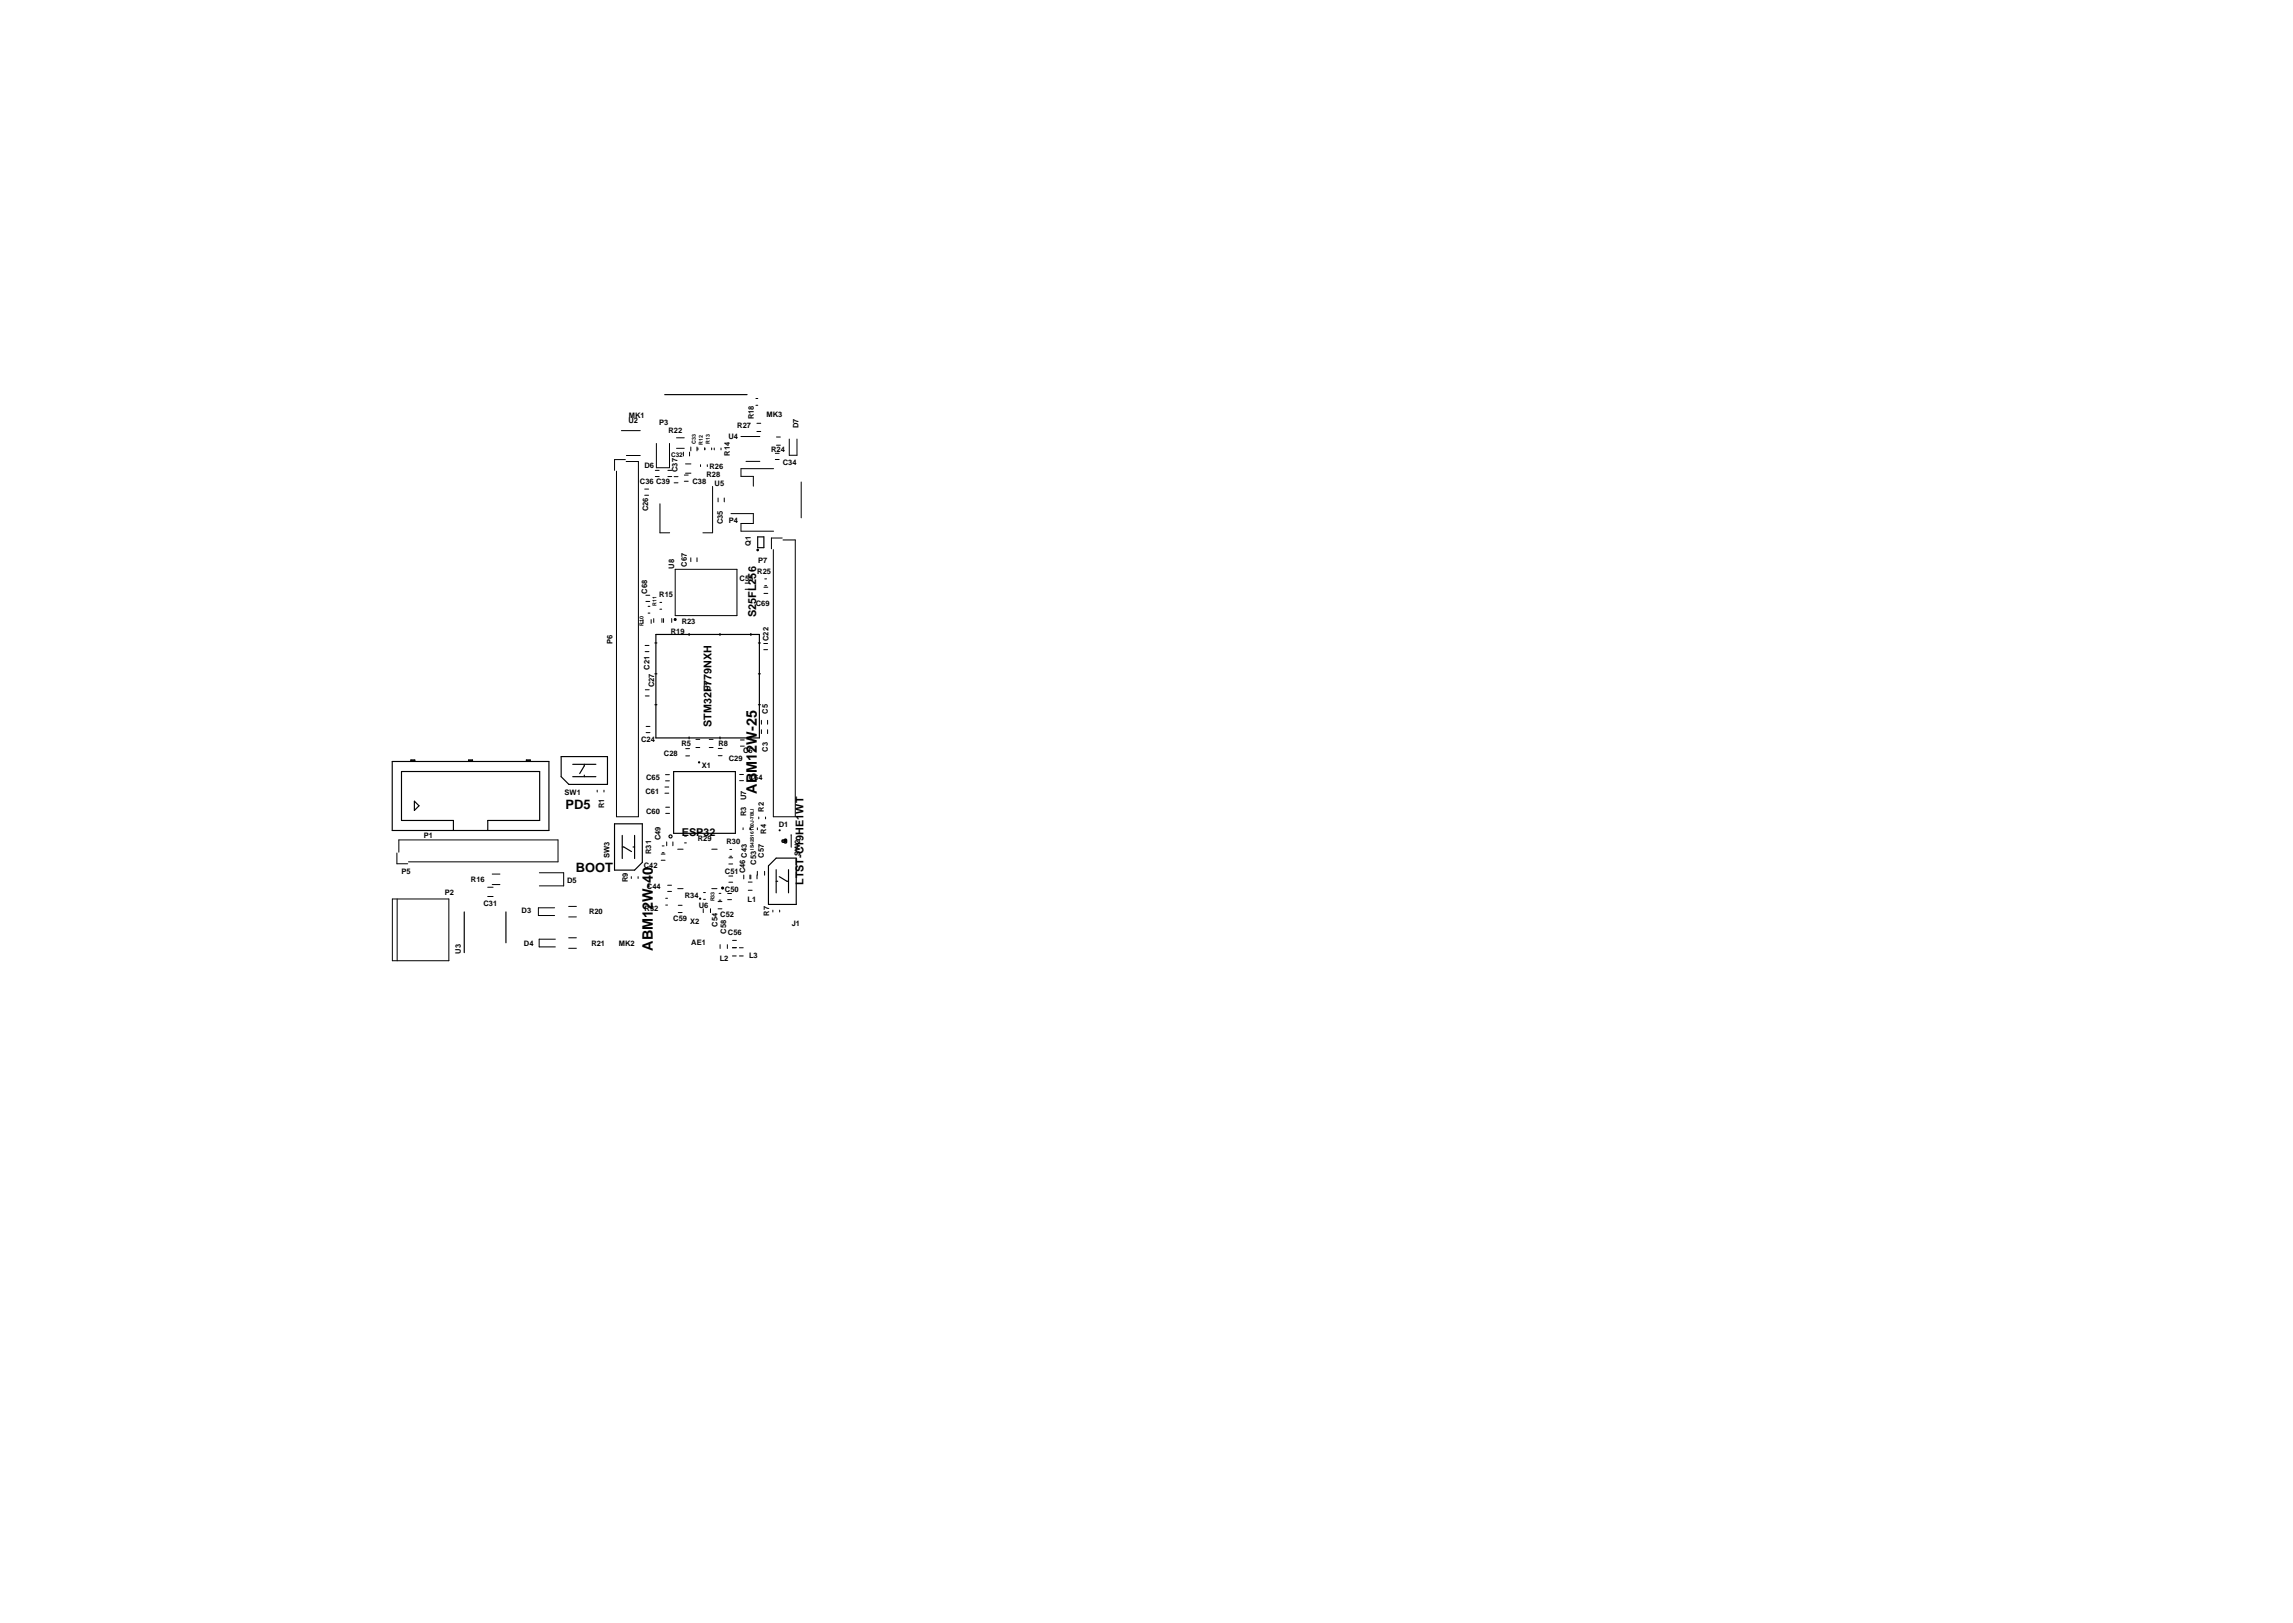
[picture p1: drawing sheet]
<svg xmlns="http://www.w3.org/2000/svg" width="297mm" height="210mm" viewBox="0 0 297 210" stroke-linecap="round" stroke-linejoin="round" font-family="sans-serif">
<defs><g id="words">
<g font-size="1.9">
<text x="98" y="102.8" transform="rotate(-90 98 102.8)">ABM12W-25</text>
<text x="84.6" y="123.2" transform="rotate(-90 84.6 123.2)">ABM12W-40</text>
</g>
<g font-size="1.7">
<text x="73.3" y="104.8">PD5</text>
<text x="74.6" y="112.9">BOOT</text>
</g>
<g font-size="1.4">
<text x="98" y="80" transform="rotate(-90 98 80)">S25FL256</text>
<text x="92.2" y="94.2" transform="rotate(-90 92.2 94.2)">STM32F779NXH</text>
<text x="88.3" y="108.3">ESP32</text>
<text x="104.1" y="114.6" transform="rotate(-90 104.1 114.6)">LTST-C19HE1WT</text>
</g>
<g font-size="1">
<text x="99.3" y="54">MK3</text>
<text x="81.4" y="54.8">U2</text>
<text x="81.5" y="54.1">MK1</text>
<text x="85.4" y="55.1">P3</text>
<text x="86.6" y="56.1">R22</text>
<text x="94.4" y="56.9">U4</text>
<text x="94.6" y="59.1" transform="rotate(-90 94.6 59.1)">R14</text>
<text x="95.5" y="55.4">R27</text>
<text x="97.7" y="54.3" transform="rotate(-90 97.7 54.3)">R18</text>
<text x="99.9" y="58.6">R24</text>
<text x="103.4" y="55.5" transform="rotate(-90 103.4 55.5)">D7</text>
<text x="82.9" y="62.7">C36 C39</text>
<text x="83.5" y="60.6">D6</text>
<text x="87.7" y="61.1" transform="rotate(-90 87.7 61.1)">C37</text>
<text x="89.7" y="62.7">C38</text>
<text x="91.5" y="61.8">R28</text>
<text x="91.9" y="60.8">R26</text>
<text x="92.6" y="63">U5</text>
<text x="101.4" y="60.3">C34</text>
<text x="84" y="66.2" transform="rotate(-90 84 66.2)">C26</text>
<text x="93.7" y="67.9" transform="rotate(-90 93.7 67.9)">C35</text>
<text x="94.4" y="67.7">P4</text>
<text x="97.2" y="70.7" transform="rotate(-90 97.2 70.7)">Q1</text>
<text x="83.8" y="76.9" transform="rotate(-90 83.8 76.9)">C68</text>
<text x="85.4" y="77.4">R15</text>
<text x="87.4" y="73.7" transform="rotate(-90 87.4 73.7)">U8</text>
<text x="89" y="73.4" transform="rotate(-90 89 73.4)">C67</text>
<text x="95.8" y="75.3">C55</text>
<text x="98.1" y="74.3">R25</text>
<text x="98.2" y="73">P7</text>
<text x="79.4" y="83.4" transform="rotate(-90 79.4 83.4)">P6</text>
<text x="86.9" y="82.1">R19</text>
<text x="88.3" y="80.8">R23</text>
<text x="97.9" y="78.5">C69</text>
<text x="99.5" y="83" transform="rotate(-90 99.5 83)">C22</text>
<text x="84.1" y="86.7" transform="rotate(-90 84.1 86.7)">C21</text>
<text x="84.7" y="89" transform="rotate(-90 84.7 89)">C27</text>
<text x="92" y="89.5" transform="rotate(-90 92 89.5)">U1</text>
<text x="99.4" y="92.5" transform="rotate(-90 99.4 92.5)">C5</text>
<text x="83.1" y="96.1">C24</text>
<text x="83.7" y="101">C65</text>
<text x="86" y="98">C28</text>
<text x="88.3" y="96.7">R5</text>
<text x="90.9" y="99.5">X1</text>
<text x="93.1" y="96.7">R8</text>
<text x="94.4" y="98.6">C29</text>
<text x="96.3" y="97.6">C6</text>
<text x="97" y="101">C64</text>
<text x="99.4" y="97.4" transform="rotate(-90 99.4 97.4)">C3</text>
<text x="73.1" y="103">SW1</text>
<text x="78.3" y="104.7" transform="rotate(-90 78.3 104.7)">R1</text>
<text x="83.6" y="102.8">C61</text>
<text x="83.7" y="105.4">C60</text>
<text x="96.7" y="105.8" transform="rotate(-90 96.7 105.8)">R3</text>
<text x="96.7" y="103.7" transform="rotate(-90 96.7 103.7)">U7</text>
<text x="99" y="105.2" transform="rotate(-90 99 105.2)">R2</text>
<text x="99.3" y="108" transform="rotate(-90 99.3 108)">R4</text>
<text x="100.9" y="107.2">D1</text>
<text x="52" y="113.2">P5</text>
<text x="54.9" y="108.5">P1</text>
<text x="79" y="111.2" transform="rotate(-90 79 111.2)">SW3</text>
<text x="83.4" y="112.5">C42</text>
<text x="84.4" y="110.6" transform="rotate(-90 84.4 110.6)">R31</text>
<text x="85.5" y="108.8" transform="rotate(-90 85.5 108.8)">C49</text>
<text x="90.4" y="109">R29</text>
<text x="93.9" y="113.2">C51</text>
<text x="94.1" y="109.4">R30</text>
<text x="96.5" y="113.1" transform="rotate(-90 96.5 113.1)">C46 C43</text>
<text x="98" y="112" transform="rotate(-90 98 112)">C53</text>
<text x="99" y="111.1" transform="rotate(-90 99 111.1)">C57</text>
<text x="103.7" y="110.9" transform="rotate(-90 103.7 110.9)">SW2</text>
<text x="57.6" y="115.9">P2</text>
<text x="61" y="114.3">R16</text>
<text x="62.6" y="117.4">C31</text>
<text x="67.6" y="118.3">D3</text>
<text x="73.5" y="114.4">D5</text>
<text x="76.3" y="118.4">R20</text>
<text x="81.3" y="114.3" transform="rotate(-90 81.3 114.3)">R9</text>
<text x="83.5" y="118">R32</text>
<text x="83.8" y="115.2">C44</text>
<text x="87.2" y="119.4">C59</text>
<text x="88.7" y="116.4">R34</text>
<text x="89.4" y="119.7">X2</text>
<text x="90.5" y="117.7">U6</text>
<text x="93.3" y="118.8">C52</text>
<text x="93.9" y="115.6">C50</text>
<text x="96.8" y="116.9">L1</text>
<text x="99.7" y="118.7" transform="rotate(-90 99.7 118.7)">R7</text>
<text x="102.6" y="119.9">J1</text>
<text x="59.7" y="123.6" transform="rotate(-90 59.7 123.6)">U3</text>
<text x="67.9" y="122.5">D4</text>
<text x="76.6" y="122.6">R21</text>
<text x="80.2" y="122.5">MK2</text>
<text x="89.6" y="122.4">AE1</text>
<text x="93" y="120" transform="rotate(-90 93 120)">C54</text>
<text x="93.2" y="124.5">L2</text>
<text x="94.1" y="120.9" transform="rotate(-90 94.1 120.9)">C58</text>
<text x="94.3" y="121.1">C56</text>
<text x="97" y="124.1">L3</text>
</g>
<text font-size=".8" x="86.9" y="59.1">C32</text>
<g font-size=".7">
<text x="90.1" y="57.5" transform="rotate(-90 90.1 57.5)">C33</text>
<text x="91.1" y="57.6" transform="rotate(-90 91.1 57.6)">R12</text>
<text x="92" y="57.5" transform="rotate(-90 92 57.5)">R13</text>
<text x="83.4" y="81.1" transform="rotate(-90 83.4 81.1)">R10</text>
<text x="85.1" y="78.5" transform="rotate(-90 85.1 78.5)">R11</text>
<text x="92.5" y="116.8" transform="rotate(-90 92.5 116.8)">R33</text>
</g>
<text font-size=".6" x="97.6" y="110.1" transform="rotate(-90 97.6 110.1)">IS42S16160J-7BLI</text>
</g></defs>
<g fill="none" stroke="#000" stroke-width=".13">
<path d="M80.5 55.8h2.4M81 59.5h-1.4v1.4M81.1 59.8h1.6v46h-2.8v-44.8M81.1 59h1.8M85 57.4v3.2h1.7v-3.2M87.6 58.1h1M87.6 56.7h1M88.5 58.6v.5M89.3 58.6v.5M89.5 57.9v.5M90.3 57.9v.5M90.4 58v.3"/>
<path d="M91.3 58v.3M92.2 58v.3M92.5 58v.3M93.4 58v.3M96 56.6h2.4M96.6 59.8h1.8M97.9 51.6h.3M97.9 52.5h.3M98 54.8h.5M98 55.9h.5M100.4 59.5h.5M100.4 58.7h.5"/>
<path d="M100.6 56.6h.5M100.6 57.7h.5M102.2 56.9v2.1h1v-2.1M83.5 64.2h.5M83.5 63.4h.5M83.7 77.9h.5M83.7 77.1h.5M84 78.5h.2M84 79.4h.2M84.9 60.9h.5M84.9 61.7h.5M85.5 78h.2"/>
<path d="M85.5 78.9h.2M85.5 65.3v3.7h1.2M86.5 60.9h.5M86.5 61.7h.5M87.3 61.7h.5M87.3 62.5h.5M87.5 73.8h8v6h-8zM88.7 62.3h.4M88.7 61.5h.4M88.8 60.1h.7M88.8 61.3h.7M89.5 72.3v.5"/>
<path d="M90.3 72.3v.5M90.7 60.2v.2M91.6 60.2v.2M92.3 63v6h-1.2M93 64.5v.5M93.8 64.5v.5M94.7 66.5h2.9v1.3h-1.6v1h4.2M96.5 76.3h.5M96.5 75.5h.5M99 76.1h.5M99 76.9h.5M99.1 75h.2"/>
<path d="M99.1 75.9h.2M100.2 60.7h-4.2v1h1.6v1.3M101.3 69.7h-1.4v1.4M101.4 69.9h1.6v35.9h-2.8v-34.6M103.8 62.4v4.7M83.3 80.3v.5M83.6 84.4h.5M83.6 83.6h.5M83.6 90.2h.5M83.6 89.4h.5M83.7 94.1h.5M83.7 94.9h.5"/>
<path d="M84.4 80.3v.5M84.7 80.1v.5M85.7 80.1v.5M86 80.1v.5M87 80.1v.5M88.8 97.9h.5M88.8 97h.5M90.1 96.8h.5M90.1 95.8h.5M91.9 96.8h.5M91.9 95.8h.5M93 97h.5"/>
<path d="M93 97.9h.5M95.9 95.9h.5M95.9 96.7h.5M98.6 93.3v.5M98.6 94.5v.5M98.9 84.2h.5M98.9 83.4h.5M99.4 93.3v.5M99.4 94.5v.5M50.8 116.5h7.3v8h-7.3zM51.4 110.5v1.4h1.4M51.4 116.5v8"/>
<path d="M51.7 110.4v-1.6h20.6v2.9h-19.4M63.2 114.9h.7M63.2 116.1h.7M63.8 114.6h1M63.8 113.2h1M69.9 113.1h3.1v1.7h-3.1M71.8 117.6h-2.1v1h2.1M73.7 117.4h1M73.7 118.8h1M77.4 102.4v.2M78.2 102.4v.2M81.8 113.6v.2"/>
<path d="M82.7 113.6v.2M85.7 110.6h.5M85.7 111.4h.5M85.8 110.5h.2M85.8 109.6h.2M86.1 102h.5M86.1 102.8h.5M86.2 100.4h.5M86.2 101.2h.5M86.2 116.4h.3M86.2 117.2h.3M86.2 104.6h.5"/>
<path d="M86.2 105.4h.5M86.4 109.1v.5M86.5 114.7h.5M86.5 115.5h.5M87.2 109.1v.5M87.8 110h.7M87.8 115.1h.7M87.9 118.2h.5M87.9 117.3h.5M88.7 108.3h.2M88.7 109.2h.2M91.1 117.7v.5"/>
<path d="M91.1 116.5h.3M91.1 115.6h.3M92 117.7v.5M92.2 110h.7M92.2 115.1h.7M93 116.8h.5M93 117.7h.5M93.1 116.6h.3M93.1 115.7h.3M94.3 115.7h.5M94.3 116.5h.5M94.4 111.9h.5"/>
<path d="M94.4 111.1h.5M94.4 114.3h.5M94.4 113.5h.5M94.5 110h.3M94.5 110.9h.3M95.8 101.1h.5M95.8 100.3h.5M96.3 107.2v.3M96.3 113.4v.5M96.9 115.3h.5M96.9 114.3h.5M97.1 107.2v.3"/>
<path d="M97.1 113.4v.5M97.2 107.2v.3M97.3 113.4v.5M98.1 113.4v.5M98.1 112.9v.5M98.1 107.2v.3M98.3 105.8v.3M99 112.9v.5M99.2 105.8v.3M100.1 117.9v.2M101 117.9v.2M102.5 108.2v1.6"/>
<path d="M71.9 121.7h-2.1v1h2.1M73.7 121.5h1M73.7 122.8h1M93.3 122.4v.5M94.2 122.4v.5M94.9 123.8h.5M94.9 121.8h.5M95.4 122.8h-.5M95.8 123.8h.5M95.8 122.8h.5"/>
<circle cx="101" cy="107.6" r=".07"/>
</g>
<path d="M101.4 108.9h.1v.1h-.1zM101.7 108.8h.1v.1h-.1zM101.7 109h.1v.1h-.1z" fill="#000" stroke="#000" stroke-width=".38"/>
<g fill="none" stroke="#000" stroke-width=".15">
<path d="M86.1 51.1h10.7M98.2 69.6h.8v1.4h-.8zM50.8 98.6h20.3v9h-20.3zM53.2 98.6v-.2h.5v.2M53.2 98.5h.5M60.7 98.6v-.2h.5v.2M60.7 98.5h.5M68.2 98.6v-.2h.5v.2M68.2 98.5h.5M72.7 98h6v3.6h-5l-1-1zM74.2 99h3M75.7 99v.2l-.6 1"/>
<path d="M84.8 91.3h.3M84.8 87.3h.3M84.8 83.3h.3M85 82.2h13.4v13.4h-13.4zM87.3 100h8v8h-8zM89.3 82.1v.2M89.3 95.5v.2M93.3 82.1v.2M93.3 95.5v.2M97.3 82.1v.2M97.3 95.5v.2M98.2 91.3h.3"/>
<path d="M98.2 87.3h.3M98.2 83.3h.3M53.7 103.8l.6 .6-.6 .6zM58.7 107.6v-1.3h-6.7v-6.4h17.9v6.4h-6.7v1.3M60.1 118.1v5.3M65.5 118.1v4M74.2 100.6h3M75.7 100.4v.2M79.6 106.7h3.6v5l-1 1h-2.6zM80.6 109.7h.2l1 .6M80.6 108.2v3M82 109.7h.2"/>
<path d="M82.2 108.2v3M100.5 114.2h.2M100.5 112.7v3M100.5 111.2h2.6v6h-3.6v-5zM100.9 113.6l1 .6h.2M102.1 112.7v3"/>
<circle cx="98.2" cy="71.3" r=".1"/>
<circle cx="86.9" cy="108.4" r=".2"/>
</g>
<g fill="none" stroke="#000" stroke-width=".2">
<circle cx="87.5" cy="80.3" r=".1"/>
<circle cx="93.6" cy="115" r=".1"/>
</g>
<g fill="none" stroke="#000" stroke-width=".16">
<circle cx="90.6" cy="98.8" r=".07"/>
<circle cx="90.7" cy="116.4" r=".07"/>
</g>
<use href="#words"/>
</svg>
